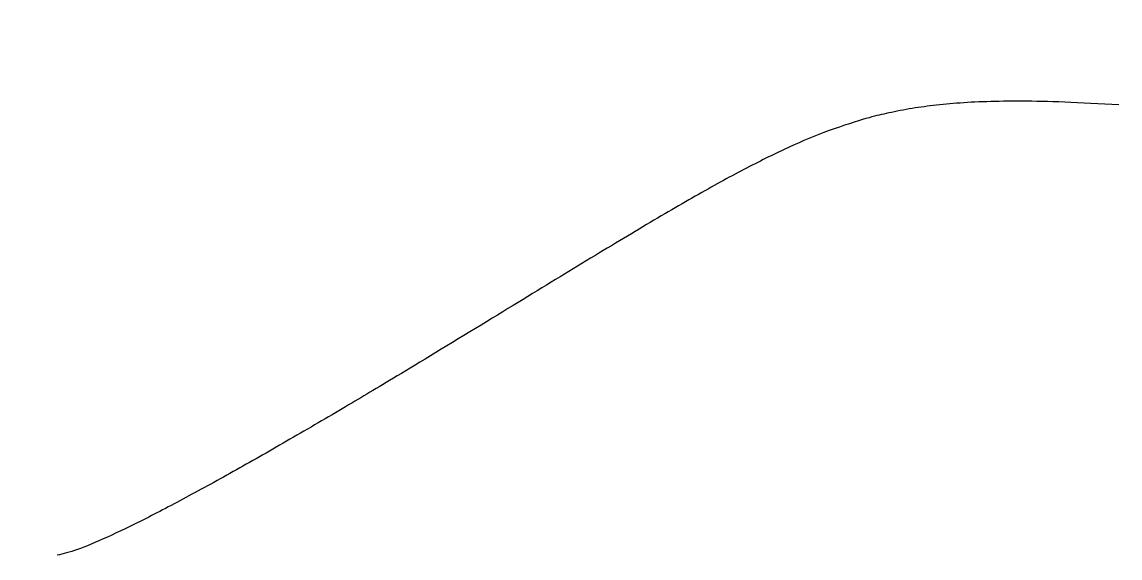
# Model space of a CAD drawing. Header units: metres. Extents: x -2.61 to 5.01, y 1.85 to 5.58.
import ezdxf

# ---------------------------------------------------------------- set-up
doc = ezdxf.new("R2010")
doc.units = ezdxf.units.M

# ---------------------------------------------------------------- blocks, each defined once
blk = doc.blocks.new('Inner')
blk.add_rational_spline([(0, 0), (1, 2, 0.5), (3, -1, 1), (4, 0, 2)], [1, 2, 0.5, 1], degree=3)
blk = doc.blocks.new('OuterBlock')
at = {"xscale": -2, "yscale": 0.5, "zscale": 1.5, "rotation": 23}
blk.add_blockref('Inner', (3, 1, 2), dxfattribs=at)

msp = doc.modelspace()

# ---------------------------------------------------------------- block references
msp.add_blockref('OuterBlock', (2, 4))

doc.saveas('drawing.dxf')
